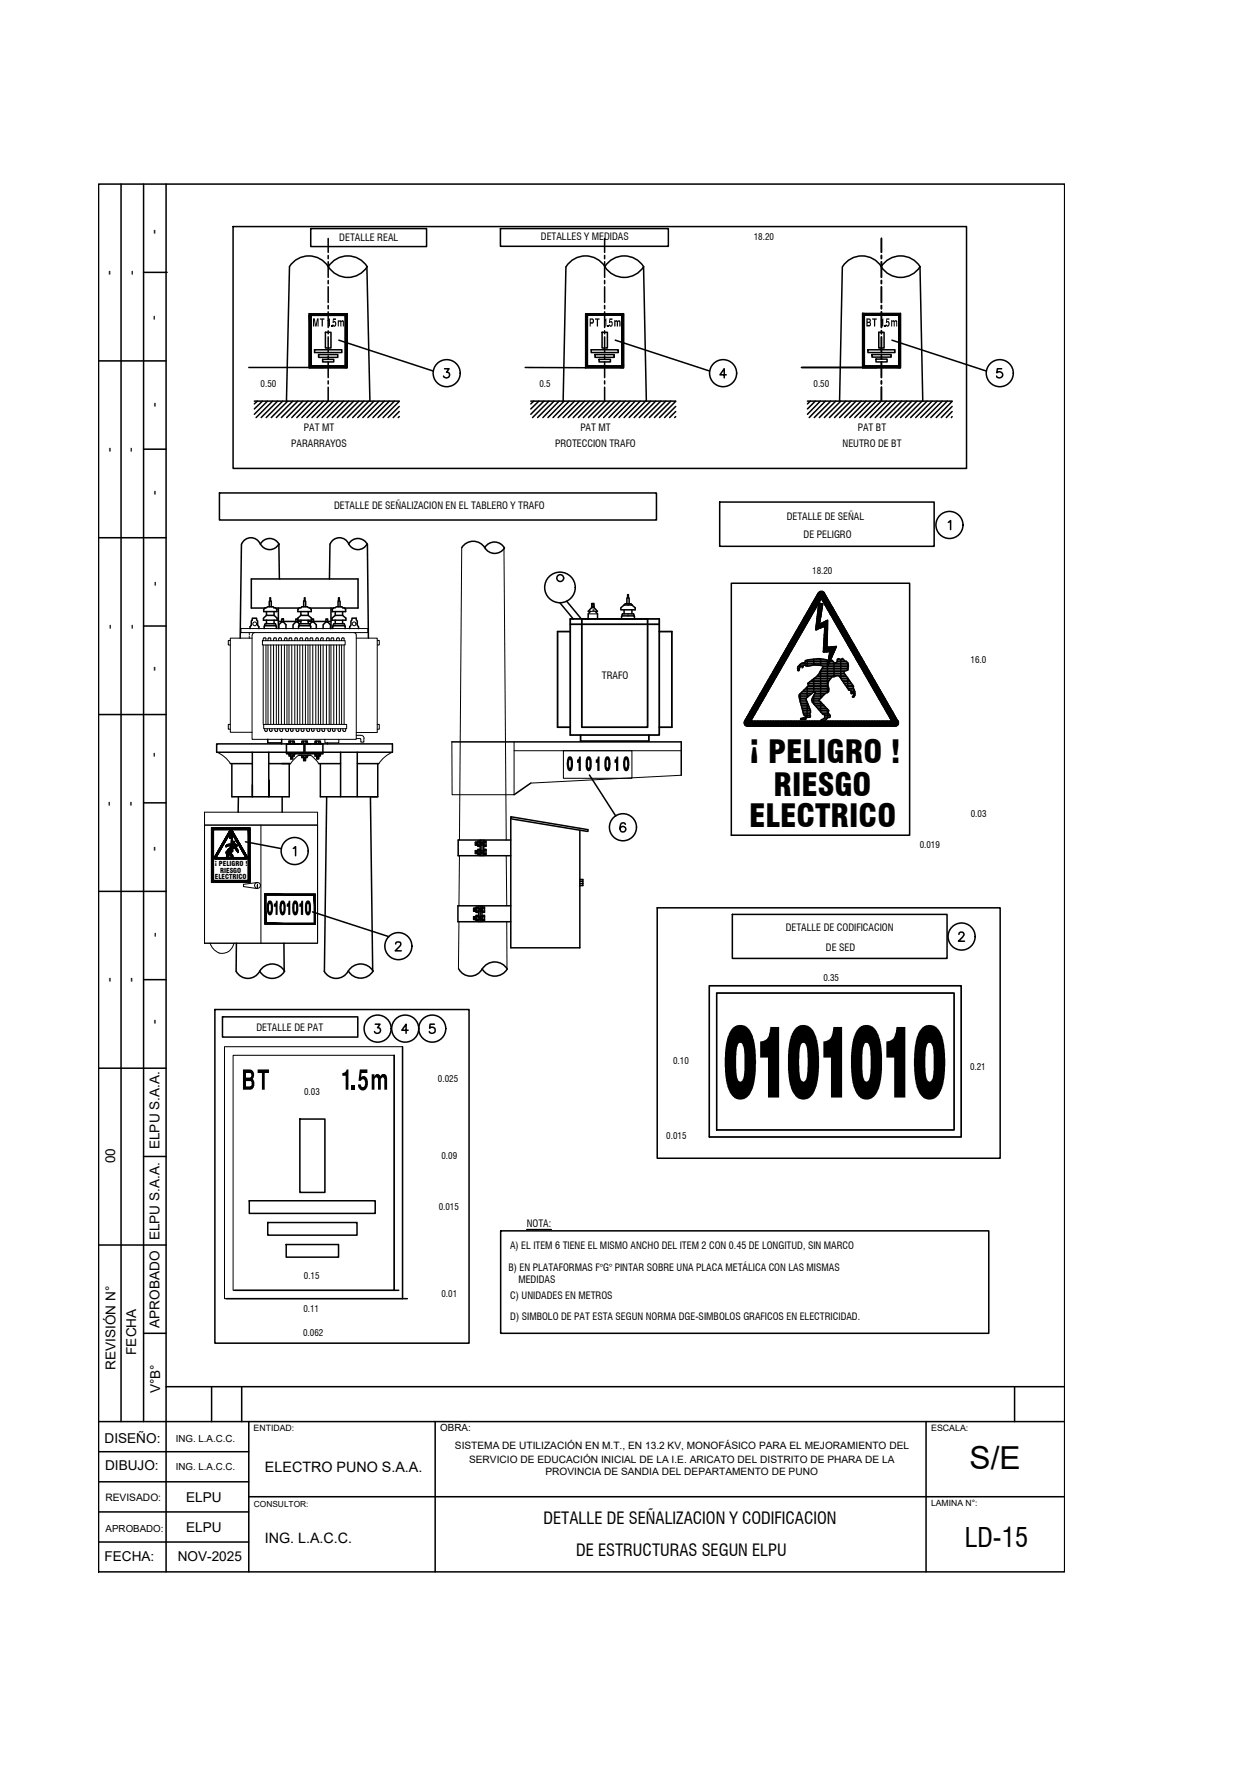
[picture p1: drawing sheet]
<svg xmlns="http://www.w3.org/2000/svg" width="210mm" height="297mm" viewBox="0 0 210 297" stroke-linecap="round" stroke-linejoin="round" font-family="sans-serif">
<defs><g id="words">
<text font-size="16.7" x="121.1" y="183.7">0101010</text>
<g font-size="5.3">
<text x="125.4" y="127.7">¡ PELIGRO !</text>
<text x="129.5" y="133.1">RIESGO</text>
<text x="125.4" y="138.3">ELECTRICO</text>
<text x="162.3" y="245.8">S/E</text>
</g>
<text font-size="4.8" x="57.1" y="182.4">1. 5 m</text>
<text font-size="4.7" x="40.4" y="182.4">B T</text>
<text font-size="4.5" x="161.5" y="258.8">LD-15</text>
<g font-size="3.4">
<text x="94.9" y="129">0 1 0 1 0 1 0</text>
<text x="44.6" y="153.1">0101010</text>
</g>
<g font-size="2.8">
<text x="91" y="255.1">DETALLE DE SEÑALIZACION Y CODIFICACION</text>
<text x="96.4" y="260.4">DE ESTRUCTURAS SEGUN ELPU</text>
</g>
<g font-size="2.4">
<text x="44.4" y="246.4">ELECTRO PUNO S.A.A.</text>
<text x="44.3" y="258.1">ING. L.A.C.C.</text>
</g>
<g font-size="2.3">
<text x="26.5" y="39.1" transform="rotate(-90 26.5 39.1)">-</text>
<text x="19" y="46" transform="rotate(-90 19 46)">-</text>
<text x="22.8" y="46" transform="rotate(-90 22.8 46)">-</text>
<text x="26.4" y="53.5" transform="rotate(-90 26.4 53.5)">-</text>
<text x="26.5" y="68.1" transform="rotate(-90 26.5 68.1)">-</text>
<text x="19" y="75.6" transform="rotate(-90 19 75.6)">-</text>
<text x="22.5" y="75.6" transform="rotate(-90 22.5 75.6)">-</text>
<text x="26.5" y="82.9" transform="rotate(-90 26.5 82.9)">-</text>
<text x="26.6" y="98" transform="rotate(-90 26.6 98)">-</text>
<text x="19" y="105.2" transform="rotate(-90 19 105.2)">-</text>
<text x="22.7" y="105.2" transform="rotate(-90 22.7 105.2)">-</text>
<text x="26.5" y="112.3" transform="rotate(-90 26.5 112.3)">-</text>
<text x="26.4" y="126.7" transform="rotate(-90 26.4 126.7)">-</text>
<text x="18.9" y="134.8" transform="rotate(-90 18.9 134.8)">-</text>
<text x="22.5" y="134.8" transform="rotate(-90 22.5 134.8)">-</text>
<text x="26.5" y="142.4" transform="rotate(-90 26.5 142.4)">-</text>
<text x="26.6" y="156.8" transform="rotate(-90 26.6 156.8)">-</text>
<text x="19" y="164.4" transform="rotate(-90 19 164.4)">-</text>
<text x="22.6" y="164.4" transform="rotate(-90 22.6 164.4)">-</text>
<text x="26.5" y="171.4" transform="rotate(-90 26.5 171.4)">-</text>
<text x="19.3" y="194.7" transform="rotate(-90 19.3 194.7)">00</text>
<text x="26.7" y="192.3" transform="rotate(-90 26.7 192.3)">ELPU S.A.A.</text>
<text x="26.7" y="207.5" transform="rotate(-90 26.7 207.5)">ELPU S.A.A.</text>
<text x="22.8" y="226.7" transform="rotate(-90 22.8 226.7)">FECHA</text>
<text x="26.7" y="222.2" transform="rotate(-90 26.7 222.2)">APROBADO</text>
<text x="19.3" y="229.3" transform="rotate(-90 19.3 229.3)">REVISIÓN N°</text>
<text x="26.8" y="233.2" transform="rotate(-90 26.8 233.2)">V°B°</text>
<text x="17.5" y="241.5">DISEÑO:</text>
<text x="17.6" y="246.1">DIBUJO:</text>
<text x="31.1" y="251.4">ELPU</text>
<text x="31.1" y="256.3">ELPU</text>
<text x="17.5" y="261.2">FECHA:</text>
<text x="29.7" y="261.3">NOV-2025</text>
</g>
<g font-size="1.9">
<text x="52.3" y="54.6">T</text>
<text x="52.3" y="54.6">M m1.5</text>
<text x="98.3" y="54.6">TP m1.5</text>
<text x="144.7" y="54.6">TB m1.5</text>
</g>
<g font-size="1.7">
<text x="56.8" y="40.3">DETALLE REAL</text>
<text x="90.5" y="40.2">DETALLES Y MEDIDAS</text>
<text x="48.8" y="74.7">PARARRAYOS</text>
<text x="50.9" y="72.1">PAT MT</text>
<text x="92.9" y="74.7">PROTECCION TRAFO</text>
<text x="97.1" y="72.1">PAT MT</text>
<text x="141" y="74.7">NEUTRO DE BT</text>
<text x="143.6" y="72.1">PAT BT</text>
<text x="55.9" y="85.2">DETALLE DE SEÑALIZACION EN EL TABLERO Y TRAFO</text>
<text x="131.7" y="87">DETALLE DE SEÑAL</text>
<text x="134.5" y="90.1">DE PELIGRO</text>
<text x="100.7" y="113.7">TRAFO</text>
<text x="131.5" y="155.9">DETALLE DE CODIFICACION</text>
<text x="138.2" y="159.1">DE SED</text>
<text x="42.9" y="172.5">DETALLE DE PAT</text>
<text x="85.4" y="209.1">A) EL ITEM 6 TIENE EL MISMO ANCHO DEL ITEM 2 CON 0.45 DE LONGITUD, SIN MARCO</text>
<text x="88.2" y="205.3">NOTA:</text>
<text x="85.1" y="212.6">B) EN PLATAFORMAS F°G° PINTAR SOBRE UNA PLACA METÁLICA CON LAS MISMAS</text>
<text x="86.8" y="214.7">MEDIDAS</text>
<text x="85.4" y="217.5">C) UNIDADES EN METROS</text>
<text x="85.4" y="220.9">D) SIMBOLO DE PAT ESTA SEGUN NORMA DGE-SIMBOLOS GRAFICOS EN ELECTRICIDAD.</text>
<text x="76.1" y="242.5">SISTEMA DE UTILIZACIÓN EN M.T., EN 13.2 KV, MONOFÁSICO PARA EL MEJORAMIENTO DEL</text>
<text x="78.5" y="244.8">SERVICIO DE EDUCACIÓN INICIAL DE LA I.E. ARICATO DEL DISTRITO DE PHARA DE LA</text>
<text x="17.6" y="251.2">REVISADO:</text>
<text x="91.3" y="246.9">PROVINCIA DE SANDIA DEL DEPARTAMENTO DE PUNO</text>
</g>
<g font-size="1.6">
<text x="73.7" y="239.5">OBRA:</text>
<text x="29.4" y="241.2">ING. L.A.C.C.</text>
<text x="29.4" y="246">ING. L.A.C.C.</text>
<text x="17.7" y="256.3">APROBADO:</text>
</g>
<g font-size="1.5">
<text x="126.2" y="40.2">18.20</text>
<text x="43.6" y="64.8">0.50</text>
<text x="90.3" y="64.8">0.5</text>
<text x="136.2" y="64.8">0.50</text>
<text x="136" y="96.1">18.20</text>
<text x="162.5" y="110.9">16.0</text>
<text x="162.5" y="136.7">0.03</text>
<text x="154" y="141.9">0.019</text>
<text x="137.8" y="164.2">0.35</text>
<text x="112.7" y="178">0.10</text>
<text x="162.4" y="179">0.21</text>
<text x="50.9" y="183.2">0.03</text>
<text x="73.3" y="181.1">0.025</text>
<text x="111.5" y="190.5">0.015</text>
<text x="73.9" y="193.9">0.09</text>
<text x="73.4" y="202.5">0.015</text>
<text x="50.9" y="214.1">0.15</text>
<text x="50.8" y="219.6">0.11</text>
<text x="73.9" y="217.1">0.01</text>
<text x="50.7" y="223.5">0.062</text>
<text x="42.4" y="239.5">ENTIDAD:</text>
<text x="155.9" y="239.5">ESCALA:</text>
</g>
<g font-size="1.4">
<text x="155.9" y="252">LAMINA N°:</text>
<text x="42.5" y="252.2">CONSULTOR:</text>
</g>
<g font-size="1.1">
<text x="36" y="144.9">¡ PELIGRO !</text>
<text x="36" y="147.2">ELECTRICO</text>
<text x="36.9" y="146">RIESGO</text>
</g>
</g></defs>
<!-- layer: 0 -->
<g fill="none" stroke="#000" stroke-width=".25">
<path d="M16.5 30.8h161.7v232.2h-161.7zM20.3 30.8v207.1M24 30.8v207.1M27.8 30.8v201.3M39 37.9h122.8v40.5h-122.8zM52 38.3h19.4v3h-19.4zM54.9 39.9v2.3M83.8 38.3h28.1v2.9h-28.1zM101.2 39.9v2.3M147.5 39.9v2.3M147.6 39.9v2.3M24 45.6h3.8"/>
<path d="M27.8 45.6h.1M48.5 44.6a3.8 3.8 0 0 1 6.4 0M48.5 44.6l-.6 22.5M51.8 52.5v9h6.3v-9M52.1 52.8h5.7v8.4h-5.7zM52.1 52.8v8.4h5.7v-8.4M52.6 58.5h4.6v.5h-4.6zM53.3 59.3h3.2v.5h-3.2zM54.5 55.6h.9v2.6h-.9zM54.9 42.7v.6M54.9 43.8v2.6M54.9 46.9v.6"/>
<path d="M54.9 48v2.6M54.9 51.1v.6M54.9 52.2v2.6M54.9 55.4v.5M54.9 56.4v2.6M54.9 59.5v.6M55 44.6a3.8 3.8 0 0 0 6.5 0 3.8 3.8 0 0 0-6.5 0M56.7 56.9l15.8 5.2M61.4 44.6l.5 22.5M94.7 44.6l-.4 22.5M94.8 44.6a3.8 3.8 0 0 1 6.5 0M98 52.5v9"/>
<path d="M98.3 52.8v8.4h5.8v-8.4M99 58.5h4.5v.5h-4.5zM99.6 59.3h3.2v.5h-3.2zM100.8 55.6h.9v2.6h-.9zM101.2 42.7v.6M101.2 43.8v2.6M101.2 46.9v.6M101.2 48v2.6M101.2 51.1v.6M101.2 52.2v2.6M101.2 55.4v.5M101.2 56.4v2.6"/>
<path d="M101.2 59.5v.6M103 56.9l15.8 5.2M104.4 52.5v9h-6.4M107.7 44.6l.5 22.5M107.7 44.6a3.8 3.8 0 0 1-6.5 0 3.8 3.8 0 0 1 6.5 0M141 44.6l-.5 22.5M141 44.6a3.8 3.8 0 0 1 6.5 0M144.4 52.4v9.1h6.3v-9.1M144.7 52.8v8.4h5.7v-8.4M145.3 58.5h4.5v.5h-4.5zM146 59.3h3.2v.5h-3.2zM147.1 55.6h.9v2.6h-.9z"/>
<path d="M147.5 42.7v.6M147.5 43.8v2.6M147.5 46.9v.6M147.5 48v2.6M147.5 51.1v.6M147.5 52.2v2.6M147.5 55.4v.5M147.5 56.4v2.6M147.5 59.5v.6M147.6 42.7v.6M147.6 43.8v2.6M147.6 46.9v.5"/>
<path d="M147.6 48v2.6M147.6 51.1v.6M147.6 52.2v2.6M147.6 55.3v.6M147.6 56.4v2.6M147.6 59.5v.6M148.2 43.8a3.8 3.8 0 0 1 5.8 .8 3.8 3.8 0 0 1-6.5 0zM149.3 56.9l15.8 5.2M154 44.6l.5 22.5M16.5 60.4h11.3M24 75.2h3.8M41.6 61.5h12.6"/>
<path d="M42.6 67.1h24.2M43.1 67.1l-.5 .5M43.9 67.1l-1.3 1.3M44.8 67.1l-2.2 2.2M45.6 67.1l-2.7 2.8M46.5 67.1l-2.8 2.8M47.3 67.1l-2.7 2.8M48.2 67.1l-2.8 2.8M49 67.1l-2.7 2.8M49.9 67.1l-2.8 2.8M50.7 67.1l-2.7 2.8M51.5 67.1l-2.7 2.8"/>
<path d="M52.4 67.1l-2.7 2.8M53.3 67.1l-2.8 2.8M54 60.1h1.9v.5h-1.9zM54.1 67.1l-2.7 2.8M54.9 60.6v2.6M54.9 63.7v.5M54.9 64.8v2.3M55 67.1l-2.8 2.8M55.8 67.1l-2.7 2.8M56.7 67.1l-2.8 2.8M57.5 67.1l-2.7 2.8M58.4 67.1l-2.8 2.8"/>
<path d="M59.2 67.1l-2.7 2.8M60.1 67.1l-2.8 2.8M60.9 67.1l-2.7 2.8M61.8 67.1l-2.8 2.8M62.6 67.1l-2.7 2.8M63.4 67.1l-2.7 2.8M64.3 67.1l-2.7 2.8M65.2 67.1l-2.8 2.8M66 67.1l-2.7 2.8M66.8 67.2l-2.7 2.7M66.8 68l-1.8 1.9M66.8 68.9l-1 1"/>
<path d="M66.8 69.7l-.1 .2M74.4 61.7h.8l-.5 .6a.5 .5 0 0 1 .4 .8 .5 .5 0 0 1-.9-.2M87.9 61.5h10.1M88.8 67.1h24.3M89.4 67.1l-.6 .5M90.2 67.1l-1.4 1.3M91 67.1l-2.2 2.2M91.9 67.1l-2.8 2.8M92.7 67.1l-2.7 2.8M93.6 67.1l-2.7 2.8M94.4 67.1l-2.7 2.8M95.3 67.1l-2.7 2.8"/>
<path d="M96.2 67.1l-2.8 2.8M97 67.1l-2.7 2.8M97.9 67.1l-2.8 2.8M98.7 67.1l-2.7 2.8M99.6 67.1l-2.8 2.8M100.3 60.1h1.9v.5h-1.9zM100.4 67.1l-2.8 2.8M101.2 60.6v2.6M101.2 63.7v.5M101.2 64.8v2.3M101.2 67.1l-2.7 2.8M102.1 67.1l-2.8 2.8"/>
<path d="M102.9 67.1l-2.7 2.8M103.8 67.1l-2.8 2.8M104.6 67.1l-2.7 2.8M105.5 67.1l-2.7 2.8M106.3 67.1l-2.7 2.8M107.2 67.1l-2.7 2.8M108.1 67.1l-2.8 2.8M108.9 67.1l-2.7 2.8M109.8 67.1l-2.8 2.8M110.6 67.1l-2.7 2.8M111.4 67.1l-2.7 2.8M112.3 67.1l-2.8 2.8"/>
<path d="M113.1 67.2l-2.7 2.7M113.1 68l-1.9 1.9M113.1 68.9l-1 1M113.1 69.7l-.2 .2M121.6 62.7h-1.1l.7-1v1.5M134.1 61.5h12.7M135.2 67.1h24.2M135.6 67.1l-.4 .5M136.5 67.1l-1.3 1.3M137.3 67.1l-2.1 2.2M138.2 67.1l-2.7 2.8M139.1 67.1l-2.8 2.8"/>
<path d="M139.9 67.1l-2.8 2.8M140.7 67.1l-2.7 2.8M141.6 67.1l-2.8 2.8M142.4 67.1l-2.7 2.8M143.3 67.1l-2.8 2.8M144.1 67.1l-2.7 2.8M145 67.1l-2.8 2.8M145.8 67.1l-2.7 2.8M146.6 60.1h1.9v.5h-1.9zM146.7 67.1l-2.8 2.8M147.5 60.6v2.6M147.5 63.7v.5"/>
<path d="M147.5 64.8v2.3l-2.7 2.8M147.6 60.6v2.6M147.6 63.7v.5M147.6 64.8v2.3M148.4 67.1l-2.7 2.8M149.2 67.1l-2.7 2.8M150.1 67.1l-2.8 2.8M150.9 67.1l-2.7 2.8M151.8 67.1l-2.8 2.8M152.6 67.1l-2.7 2.8M153.5 67.1l-2.8 2.8M154.3 67.1l-2.7 2.8"/>
<path d="M155.2 67.1l-2.8 2.8M156 67.1l-2.7 2.8M156.9 67.1l-2.8 2.8M157.7 67.1l-2.7 2.8M158.6 67.1l-2.8 2.8M159.4 67.2l-2.7 2.7M159.4 68l-1.8 1.9M159.4 68.9l-1 1M159.4 69.7l-.2 .2M167.7 61.7h-.8v.7a.54 .54 0 0 1 .8-.1 .54 .54 0 0 1-.1 .8 .54 .54 0 0 1-.8-.2M16.5 90h11.3M36.7 82.5h73.2v4.5h-73.2z"/>
<path d="M40.4 91l-.2 15.8M40.5 91a1.67 1.67 0 0 1 1.5-1 1.67 1.67 0 0 1 1.5 1M43.6 91a1.76 1.76 0 0 1 1.6-.9 1.76 1.76 0 0 1 1.5 1M43.6 91a1.71 1.71 0 0 0 1.5 1 1.71 1.71 0 0 0 1.6-1M46.7 91l.1 5.9M55.2 91l-.1 5.9M55.3 91a1.67 1.67 0 0 1 1.5-1 1.67 1.67 0 0 1 1.6 1 1.72 1.72 0 0 0 1.5 1 1.72 1.72 0 0 0 1.5-1M58.4 91a1.76 1.76 0 0 1 1.5-.9 1.76 1.76 0 0 1 1.6 1M61.5 91l.2 15.8M77.3 91.6a2.26 2.26 0 0 1 3.8 0M81.4 91.3a1.88 1.88 0 0 1 3 .4 1.93 1.93 0 0 1-3.3-.1zM120.5 84h35.9v7.4h-35.9z"/>
<path d="M122.4 97.6h29.9v42.2h-29.9zM136.6 100h1.8M136.6 99.9h1.7M136.7 99.8h1.6M136.7 99.7h1.5M136.8 99.6h1.4M136.8 99.5v1.7M136.8 99.5h1.3M136.9 99.3h1.1M137 99.2h1M137 99.3l-12.3 21.4v.6h25.6v-.7h-1.2M137 99.2a.57 .57 0 0 1 1 0"/>
<path d="M137.1 99.1h.8M138 99.3l12.3 21.4M138.1 99.5v1.7M158.7 87.4l.4-.3v1.5M16.5 119.6h11.3M24 104.8h3.8M41.9 105.2v-.3l.2-.3v-.7l.1-.2v-.3h.8v.3l.1 .2v.7l.2 .3v.3M44.1 102l.7-.5h.9l.6 .5v.3h-2.2zM44.3 104.7l-.1 .5M44.4 101.8h-2.3v-4.9h17.8v4.9h-2.3M44.6 103l-.5 .4v.4h2.3v-.4l-.5-.4M44.6 102.3v.7h1.3"/>
<path d="M44.6 103.8v.6M45.1 101.5l.1-1 .2 .2v.8M45.2 100.5v-.4l.1 .4M45.8 101.7h.1M45.9 102.3v.7M45.9 103.8v.6M46.2 104.7h-1.9v-.2l.1-.1h1.7l.2 .8M46.2 101.8h3.9M46.6 101.8v3.4M46.6 104h.5M47.1 103.6h.3v.5h-.3zM47.1 104.1l-.4 .4v.7"/>
<path d="M47.4 104.1l.5 .4v.7M47.4 104h2.1M49.5 104.1l-.4 .4v.7M49.8 104.1v-.5h-.3v.5h.3l.3 .3M49.8 104h.6M49.9 102l.6-.5h1l.6 .5v.3h-2.2zM50.1 104.7l.1-.3h1.6l.1 .3M50.1 104.7h1.8M50.1 104.7l-.1 .5M50.4 103l-.5 .4v.4h2.2v-.4l-.5-.4M50.4 103h1.2M50.4 102.3v.7"/>
<path d="M50.4 103.8v.6M50.8 101.5l.1-1 .3 .2v.8M51 100.5v-.4v.4M51.6 102.3v.7M51.6 103.8v.6M51.6 104h.6M51.9 104.7l.1 .5M51.9 101.8h3.9M52.2 104.1v-.5h.3v.5M52.5 104.1h-.3l-.3 .3M52.5 104.1l.4 .4v.7M52.5 104h2.1"/>
<path d="M54.6 103.6h.2v.5h-.2zM54.6 104.1l-.5 .4v.7M54.8 104.1l.5 .4v.7M54.8 104h.6M55.4 101.8v3.4M55.6 102l.7-.5h.9l.7 .5v.3h-2.3zM55.8 104.7l.1-.3h1.7l.1 .3M55.8 104.7h1.9M55.8 104.7l-.1 .5M56.1 102.3v.7h1.2M56.1 103.8v.6M56.6 101.5v-1l.3 .2v.8"/>
<path d="M56.7 100.5v-.4h.1v.4M57.3 102.3v.7l.6 .4v.4h-2.3v-.4l.5-.4M57.3 103.8v.6M57.7 104.7l.1 .5M58.5 105.2v-.3l.2-.3v-.7l.2-.2v-.3h.7v.3l.2 .2v.7l.2 .3v.3M93.7 100.9l2.3 2.7M94.9 100.6l2.4 3M98.5 102.3l.5-.6h.4v-.7h-.4v.7v-.3h.4v.3l.6 .6M98.8 102.3l-.3 .4v.9M99.1 101.1h.2M99.3 102.1h.1M99.6 102.3l.4 .4v.9"/>
<path d="M104.1 102.8l1.9-.1 .1 .4h-2zM104.1 103.1l-.1 .5h2.2l-.1-.5M104.5 101.2l.1-.2h1l.2 .2M104.5 101.2l-.6 .5v.4h2.4v-.4l-.5-.5M104.5 101.2h1.3M104.5 102.1v.6M104.9 101l.1-1 .3 .1v.9M105.1 100v-.5h.1v.5M105.8 102.1v.6M125 120h1.1M125.1 119.9v1.6M125.1 119.9h1"/>
<path d="M125.2 119.7h1M125.3 119.7h.9M125.3 119.5h1M125.4 119.5h1M125.4 119.3h1M125.5 119.2h1M125.5 119.2v2.3M125.5 119.1h1.1M125.6 119h1M125.7 118.9h1M125.7 118.8h1M125.8 118.7h1"/>
<path d="M125.8 118.6h1.1M125.9 118.4h1M126 118.3h1M126 118.4v1.7M126.1 118.2h.9M126.1 118.1h1M126.2 118h1M126.2 117.9h1M126.3 117.8h1M126.4 117.7h1M126.4 117.6v1.8M126.4 117.6h1"/>
<path d="M126.5 117.5h1M126.6 117.4h.9M126.6 117.2h1M126.7 117.2h1M126.7 117h1M126.8 117h1M126.8 116.9v1.7M126.9 116.8h1M126.9 116.7h1M127 116.6h1M127 116.5h1M127.1 116.4h1"/>
<path d="M127.2 116.3h1M127.2 116.2h1.1M127.2 116.1v1.8M127.3 116.1h1M127.4 115.9h.9M127.4 115.9h1M127.5 115.7h1M127.5 115.6h1.1M127.6 115.5h1M127.7 115.4h1M127.7 115.4v1.7M127.7 115.3h1"/>
<path d="M127.8 115.2h1M127.9 115.1h.9M127.9 115h1M128 114.8h1.1M128.1 114.7h1M128.1 114.6v1.8M128.2 114.5h1M128.3 114.3h1M128.3 114.2h1.1M128.5 114h1M128.6 113.9h.9M128.6 113.9v1.7"/>
<path d="M128.6 113.8h1M128.7 113.7h1M128.7 113.6h1M128.8 113.4h1M128.9 113.2h1M129 113.1h1M129 113.1v1.8h-1M129.1 113h.9M129.1 112.9h1M129.2 112.8h1M129.2 112.7h1M129.4 112.5h1"/>
<path d="M129.4 112.4h1M129.4 112.4v1.7h-1M129.5 112.3h1M129.5 112.2h1M129.6 112h1M129.7 112h1M129.7 111.8h1.1M129.8 111.7h1M129.9 111.5h1M130 111.4h1M130 111.3h1M130.1 111.2h1"/>
<path d="M130.2 110.9h1M130.4 110.7h.9M130.4 110.6h1M130.5 110.5h1M130.5 110.4h1.1M130.7 110.2h1M130.8 110h1M130.8 109.9h1.1M130.8 111.6h-.9v1.8h-1.1M130.9 109.8h1M131 109.7h1M131 109.5h1"/>
<path d="M131.1 109.5h1M131.2 109.2h1M131.3 109.1h1M131.3 110.9h-1v1.7h-1M131.3 109h1.1M131.4 108.9h1M131.5 108.8h1M131.6 108.7h.9M131.7 108.4h1M131.7 110.1h-1v1.7M131.8 108.2h1M131.9 108.1h1"/>
<path d="M131.9 108h1M132 107.9h1M132.1 107.7h1M132.2 109.3h-1v1.8h-1M132.2 107.6h1M132.2 107.5h1.1M132.3 107.4h1M132.4 107.3h.9M132.4 107.2h1M132.4 107.1v1.7M132.5 107h1M132.6 108.6h-1v1.7h-1"/>
<path d="M132.6 106.8h1M132.7 106.7h1M132.7 106.6h1M132.8 106.5h1M132.9 106.4h.9M132.9 106.3h1M132.9 106.3v1.8M133 106.2h1M133 107.8h-1v1.8M133 106.1h1.1M133.1 105.9h1M133.2 105.9h1"/>
<path d="M133.2 105.7h1M133.3 105.6h1M133.3 105.5h1.1M133.3 105.6v1.7M133.4 105.4h1M133.5 105.3h1M133.5 111.8h.3M133.5 105.2h1M133.5 112.1h.3M133.6 105.1h1M133.6 111.5h.4M133.7 105h.9"/>
<path d="M133.7 104.9h1M133.8 116.6h1.4M133.8 104.8v1.7M133.8 116.3h1.7M133.8 104.8h1M133.8 116.9h1.1M133.8 104.7h1.1M133.8 111.3h2.4M133.9 117.2h1.1M133.9 104.5h1M134 104.5h1M134 117.5h1.1"/>
<path d="M134 111.2v.4M134.1 111.1l.7-.2v-.3a5.8 5.8 0 0 1 3.8-.1h.7l.3 .4h.4l.2-.6 .2-.1 .3 .1 .3-.1 .5 .4a.69 .69 0 0 1 .5 1l-.1 .5-.6 .2v.3l1.6 2.2v.6a.97 .97 0 0 1-.1 1.3l-.1-.1 .2-.2-.1-.5-.3 .2-.1-.6h-.3l-1.7-2.4-1.2 .2a1.73 1.73 0 0 0-.4 2l-.1 .4a3.9 3.9 0 0 0-1.6 1.5l1.7 1.7-.3 .3 .5 .7-.2 .2-.2-.1a.92 .92 0 0 1-1.2 .6l.6-.4 .1-.6h-.3l-1.8-2.1a1.37 1.37 0 0 1 .5-1.5v-.1h-.4l-1.2 1 .8 2v.4l-.2 .1 .1 .6h-.5h.1l-.3 .4h-.9l.1-.2 .7-.2 .1-.3h-.3l-.8-3.3 1.5-1.6-.1-.4a5.8 5.8 0 0 0 2.6-2.8 2.81 2.81 0 0 0-2.6-.1l-.3-.1v-.1l-.4 .1-.1 .3h-.1v-.2h-.3l-.1 .1-.1 .6-.2 .1a.62 .62 0 0 1 .1-.9zM134.1 104.3h.9M134.1 117.8h1.1M134.1 104.2h1M134.1 118h1.2M134.2 104.1h1M134.2 118.3h1.2M134.2 104h1M134.2 104v1.8M134.2 111h7.7M134.3 111.5h.1"/>
<path d="M134.3 115.8h4.4M134.3 118.6h1.2M134.3 103.9h1M134.4 103.8h1M134.4 118.9h1.3M134.4 103.7h1M134.4 119.2h1.3M134.5 103.6h1M134.5 119.5h1M134.5 103.4h1M134.6 115.5h4.1M134.6 103.4h1"/>
<path d="M134.6 103.2h1.1M134.6 103.3v1.8M134.7 103.2h1M134.8 103h1M134.8 110.7h4.6M134.9 102.9h.9M134.9 115.2h3.8M134.9 102.8h1M134.9 119.7h.7M135 102.7h1M135 102.6h1M135.1 102.6v1.7"/>
<path d="M135.1 102.5h1M135.1 117.5v2.5h-.3M135.1 110.5v1M135.1 115v1.7M135.2 102.4h1M135.2 114.9h3.5M135.2 114.4h3.4M135.2 102.3h1M135.3 102.2h1M135.3 114.7h3.3M135.4 102.1h.9M135.4 110.4h2.9"/>
<path d="M135.4 102h1M135.5 101.8h1M135.5 101.8v1.7M135.5 101.7h1.1M135.5 114.1h3.2M135.6 101.6h1M135.7 101.5h1M135.7 101.4h1M135.8 101.3h1M135.8 101.2h1M135.9 116.1h-1.9v1.4M135.9 117.2h1.2"/>
<path d="M135.9 101.1h1M135.9 113.8h2.9M136 101h1M136 117.5h1.4v1.6M136 101v1.8M136 116.9h1.3M136 100.9h1M136.1 100.7h1M136.1 116.6h1.5M136.2 100.7h.9M136.2 117.8h1.4M136.2 100.5h1"/>
<path d="M136.2 110.3v.9M136.2 113.6v2.3M136.2 116.4v1.4M136.3 116.3h1.6M136.3 100.4h1M136.3 113.5h2.8M136.3 100.3h1.1M136.4 111.3h5.6M136.4 100.3v1.7M136.4 100.2h2.1M136.4 118h1.5M136.5 100.1h2"/>
<path d="M136.5 116.1h1.7M136.6 105.4h.1M136.6 105.3l.1 .1M136.6 105.2l.2 .1M136.6 105.1l.3 .2M136.6 105l.4 .2M136.6 104.9l.5 .2M136.6 104.8l.7 .3M136.6 104.7l.8 .4M136.6 104.6l.9 .4M136.6 104.5l1 .5M136.7 104.4l1 .5"/>
<path d="M136.7 104.3l1.2 .6M136.7 104.3l.4 .2M136.7 104.2l.5 .2M136.7 118.3h1.5M136.7 104l.5 .3M136.7 104l.5 .2M136.7 103.9l.5 .2M136.8 103.8l.4 .2M136.8 103.7l.5 .2M136.8 103.5l.5 .2M136.8 103.4l.5 .2M136.8 103.3l.5 .2"/>
<path d="M136.8 103.2l.5 .2M136.8 103.1l.6 .2M136.8 103l.6 .2M136.8 102.9l.6 .3M136.8 102.8l.6 .3M136.8 102.7l.6 .2M136.9 102.6l.5 .3M136.9 102.5l.5 .3M136.9 102.4l.5 .3M136.9 102.2l.6 .3M136.9 102.1l.6 .3M136.9 102.1l.6 .2"/>
<path d="M136.9 113h4.6M136.9 118.6h1.5M137 102l.5 .2M137 101.8l.5 .3M137 101.8l.6 .2M137 101.7l.6 .2M137 101.6l.6 .2M137 101.5l.6 .3M137 101.4l.6 .2M137 101.3l.7 .2M137.1 100.9l.6 .2-.6 3.4 1.4-.7-.1 4.5 1.6-.1-1.5 3.4 .4-2.6-1.1 .1 .3-4.3-1.5 .6zM137.1 101.2l.6 .3"/>
<path d="M137.1 101.1l.6 .3M137.1 101l.6 .3M137.1 101v.1M137.1 112.7h4.2M137.1 118.9h1.6M137.2 101l.5 .2M137.2 100.5v-1.5h.5v1.5M137.3 112.4h4M137.3 104.4l1.2 .5M137.4 100.4l-11.6 20.1M137.4 110.3v1.1M137.4 112.3v4.6"/>
<path d="M137.4 100.3h.2M137.4 104.4l1.1 .4M137.4 103.1l-.8 1.7M137.4 119.2h1.2M137.5 101l-.6 1.3 .6 .3M137.5 104.3l1 .5M137.6 100.3h1M137.6 100.4l11.6 20.2-23.3 .1M137.6 104.3l.9 .3M137.6 101.7l-.8 1.9 .5 .2M137.6 111.8h4.4M137.7 100.4h.9"/>
<path d="M137.7 119.5h1M137.7 104.2l-.4 .9M137.7 100.5h1M137.7 104.2l.8 .3M137.7 111.5h4.3M137.8 100.7h1M137.8 104.1l.7 .4M137.8 109l.3 .1M137.8 109.1h.1M137.9 108.3l1.7 .8M137.9 108.4l1.7 .8M137.9 108.5l1.7 .7"/>
<path d="M137.9 108.6l1 .4M137.9 108.7l.8 .3M137.9 108.8l.6 .3M137.9 108.9l.4 .2M137.9 108.1l1.8 .8M137.9 107.5l.5 .2M137.9 107.6l.5 .2M137.9 107.7l.5 .2M137.9 107.8l.5 .2M137.9 107.9l.5 .2M137.9 108l.5 .2M137.9 108.2l1.7 .8"/>
<path d="M137.9 100.9h1M138 104.1l.5 .2M138 106.8l.5 .2M138 106.9l.4 .2M138 107l.4 .2M138 107.1l.4 .2M138 107.2l.4 .2M138 107.4l.4 .2M138 101h1M138 106.3l.5 .2M138 106.2l.5 .1M138 104.8l-.8-.3-.4 .8"/>
<path d="M138 106.4l.5 .2M138 106.5l.5 .3M138 106.6l.5 .2M138 106.7l.5 .2M138 106l.5 .2M138 105.9l.5 .2-.5 1.2 .4 .2M138 105.9l.5 .1M138 105.7l.5 .2M138 105.6l.5 .2M138 105.6l.5 .1M138 105.4l.5 .2M138 105.4l.5 .1"/>
<path d="M138 104l.5 .3M138 101.1h1M138.1 105l.4 .1-.5 1.1 .5 .3M138.1 105.3l.4 .1M138.1 105.1l.4 .3M138.1 105.1l.4 .1M138.1 104.8l.4 .3M138.1 101.2h1M138.1 119.7h.9M138.2 104l.3 .2M138.2 101.3h.9M138.2 104l-.4 .9"/>
<path d="M138.2 101.4h1M138.2 103.9l.3 .1M138.2 101.5h1.1M138.3 101.6h1M138.4 101.7h1M138.4 103.9l.1 .1M138.4 107.1l-.5 1.3M138.4 108.1l-.4 1M138.5 103.8h.1M138.5 101.8h1M138.5 104.2l-.4 1M138.5 102h1"/>
<path d="M138.5 110.5v5.4M138.5 118.6v1.5M138.5 111.5h.1M138.5 111.3h.1M138.5 111.4h.1M138.5 100.3v1.7M138.6 111l.1 .1M138.6 111.1l.1 .1M138.6 111.2h.1M138.6 102.1h1M138.6 108.3l1.1 .5M138.6 110.7l.2 .1"/>
<path d="M138.6 110.8l.2 .1M138.6 110.9l.2 .1M138.6 102.2h1M138.7 110.5l.3 .1M138.7 110.6h.2M138.7 110.6l.2 .1M138.7 110.3l.3 .1M138.7 110.3l.3 .2M138.7 108.3l-.3 .8M138.7 102.3h1M138.8 110.1l.3 .1M138.8 110.2l.3 .1"/>
<path d="M138.8 102.4h1M138.8 108.3l1 .4M138.8 109.7l.5 .2M138.8 109.8l.4 .2M138.8 109.9l.4 .2M138.8 109.4l.5 .2M138.8 109.5l.5 .2M138.8 109.6l.5 .2M138.8 102.5h1M138.9 109.2l.6 .2M138.9 109.2l.5 .3M138.9 109.3l.5 .2"/>
<path d="M138.9 102.6h1M138.9 109l.6 .3M139 102.7h.9M139 101v1.8M139 108.3l.8 .4M139 102.8h1M139.1 102.9h1M139.1 108.3l-.3 .7M139.1 103h1.1M139.2 108.3l.7 .3M139.2 103.2h1M139.3 103.2h1"/>
<path d="M139.3 103.4h1M139.4 108.3l.5 .2M139.4 103.4h1M139.4 101.8v1.7M139.5 103.6h.9M139.5 103.7h1M139.6 103.8h1M139.6 108.2l-.8 1.8 .3 .1M139.6 108.2l.3 .2M139.6 110.9v2.3h-2.9M139.6 103.9h1.1M139.7 104h1"/>
<path d="M139.8 108.2l.1 .1M139.8 104.1h1M139.8 104.2h1M139.9 102.5v1.8M139.9 104.3h1M139.9 108.2l-1.4 3.2M139.9 104.5h1.1M140 108.2h.1M140 104.5h1M140.1 104.7h1M140.1 110.7h1.6M140.2 104.8h.9"/>
<path d="M140.2 110.4h1M140.2 104.9h1M140.3 105h1M140.3 103.3v1.7M140.3 105.1h1M140.4 105.2h1M140.4 105.3h1.1M140.5 105.4h1M140.5 113.2h1.2M140.6 105.5h1M140.7 105.6h.9M140.7 105.7h1"/>
<path d="M140.7 104v1.8M140.7 105.9h1.1M140.7 110.3v3.2h1.2M140.8 105.9h1M140.9 106.1h1M140.9 113.8h1.2M141 106.2h1M141 106.3h1v1.8M141.1 106.4h1M141.1 106.5h1M141.1 114.1h1.2M141.2 104.8v1.7"/>
<path d="M141.2 106.6h1M141.3 106.7h1M141.3 114.4h1.2M141.3 106.8h1M141.4 107h1M141.5 107h.9v1.8h1.1M141.5 107.2h1M141.5 114.7h1.2M141.6 107.3h1M141.6 105.6v1.7M141.6 107.4h1M141.7 107.5h1"/>
<path d="M141.7 114.9h1.2M141.8 107.6h1M141.8 107.7h1M141.9 107.8h1v1.7h1M141.9 115.2h1M141.9 110.9v1.2h-4.5M141.9 113.4v1.8M142 107.9h.9M142 108h1M142.1 108.1h1M142.1 115.5h.1M142.1 108.2h1.1"/>
<path d="M142.2 108.4h1M142.3 108.4h1M142.3 108.6h1v1.7h1M142.4 108.7h1M142.4 115.5h.6v1M142.4 115.8h.7M142.5 116.1h.1M142.5 108.9h1M142.6 109h1M142.6 109.1h1M142.7 109.2h1M142.7 116.6h.2"/>
<path d="M142.8 109.3h.9v1.8h1.1M142.8 109.5h1M142.9 116.1h.2M142.9 116.3h.2M142.9 109.7h1.1M143 109.8h1M143.1 109.9h1M143.2 110h.9M143.2 110.1h1v1.7h1M143.2 110.2h1.1M143.4 110.4h1M143.5 110.5h1"/>
<path d="M143.5 110.6h1M143.6 110.7h1M143.6 110.9h1M143.7 110.9h1M143.8 111.2h1M143.9 111.3h1M144 111.4h.9M144 111.5h1M144.1 111.6h1M144.1 111.7h1M144.3 112h1M144.4 112.2h1"/>
<path d="M144.5 112.3h.9M144.5 112.4h1M144.6 112.5h1M144.6 110.8v1.8h1.1M144.7 112.7h1M144.8 112.8h1M144.8 112.9h1M144.9 113h1M144.9 113.1h1.1M145 113.2h1M145.1 111.6v1.8h1M145.1 113.4h1"/>
<path d="M145.2 113.6h1M145.3 113.7h.9M145.3 113.8h1M145.4 113.9h1M145.4 114h1.1M145.5 112.3v1.8M145.5 114.1h1M145.6 114.2h1M145.7 114.3h.9M145.7 114.5h1M145.7 114.5h1.1M145.8 114.7h1"/>
<path d="M145.9 114.8h1M146 114.9h1M146 113.1v1.7M146 115h1M146.1 115.1h1M146.1 115.2h1M146.2 115.3h1M146.2 115.4h1.1M146.3 115.5h1M146.4 115.6h1M146.4 113.9v1.7M146.5 115.7h.9"/>
<path d="M146.5 115.9h1M146.6 115.9h1M146.6 116.1h1M146.7 116.2h1M146.8 116.3h1M146.8 114.6v1.8M146.8 116.4h1M146.9 116.5h1M147 116.6h.9M147 116.7h1M147.1 116.8h1M147.1 117h1.1"/>
<path d="M147.2 117h1M147.2 115.4v1.7M147.3 117.2h1M147.4 117.4h1M147.4 117.5h1M147.5 117.6h1M147.6 117.7h1M147.6 117.8h1M147.7 117.9h1M147.7 116.1v1.8M147.8 118h.9M147.8 118.1h1"/>
<path d="M147.9 118.2h1M147.9 118.3h1.1M148 118.4h1M148.1 118.6h1M148.1 116.9v1.7M148.2 118.7h.9M148.2 118.8h1M148.2 118.9h1.1M148.3 119h1M148.4 119.1h1M148.4 119.2h1.1M148.5 119.3h1"/>
<path d="M148.5 117.6v1.8M148.6 119.5h1M148.7 119.7h1M148.7 119.7h1.1M148.8 119.9h1M148.9 120h1M149 118.4v1.7M149.4 119.2v2.3M149.8 119.9v1.6M24 134.4h3.8M35.4 138.5h6.5v9.1h-6.5zM35.7 138.8h5.9v8.5h-5.9z"/>
<path d="M36.3 124.5h14.6v1.4h-14.6zM37.9 140h.3M38 139.9h.2M38.1 139.7h.2M38.1 139.6h.2M38.1 139.6v.4M38.2 139.9h-.2v.4h-.3M38.2 139.6h.2M38.2 139.5h.2v-.4h.2l-2.5 4.4h-.2M38.2 139.5h.3M38.3 139.8h-.3v.4h-.2M38.3 139.4h.2"/>
<path d="M38.3 139.3l.4 .1-.1-.1 .1 .1h-.1l.1 .1-.1-.1 .1 .1h-.1v.1M38.3 139.3v.4h-.2M38.3 139.3h.3M38.4 139.2h.2M38.4 139.1h.5h-.4M38.5 139.1h.3zM38.5 139.4h-.2v.4h-.3M38.5 139.7h.1M38.5 139h.3zM38.5 139.9l.1 .1M38.5 139.9h.1M38.5 139.8l.1 .1"/>
<path d="M38.5 139.8h.1M38.5 139.7l.1 .1M38.5 139v.3h-.2M38.6 138.9h.2h-.2M38.6 127.8h3.6M38.6 139.3h.1M38.6 139.3h.1l-.1 .7 .3-.1-.1 1 .4-.1-.3 .7 .1-.5h-.3l.1-.9-.3 .1zM38.6 139.2v-.4h.1v.4h.2M38.6 138.9h.2M38.6 139.7v-.1v.1M38.6 139.7l-.1 .4M38.7 139.1h.1"/>
<path d="M38.7 139.4l-.2 .5h.1M38.7 139.1h.2v.4h.2M38.7 139.3l-.1 .3M38.7 139.1l2.5 4.4M38.7 140l.2 .1-.3-.1 .3 .2M38.7 140l-.1 .2M38.7 139.2h.3M38.8 139.9l.1 .1h-.2M38.8 139.3h.2M38.8 139.9l-.1 .2-.2-.1 .3 .1-.3-.1h.1l-.1 .2M38.8 139h-.3h.3M38.8 139.9l.1 .3"/>
<path d="M38.8 139.4h.3M38.8 139v.3h.2M38.8 127.8v5.5h9.6v-5.5M38.8 139.9h.1M38.9 139.9h.1M38.9 139.5h.2M38.9 139.6h.3v.4h.2M38.9 139.6h.2M39 139.3v.3h.2M39 139.7h.3M39 139.7h.2M39.1 139.8h.2v.4h.2"/>
<path d="M39.1 139.8h.2M39.1 139.9h.3M39.1 139.9h.2M39.1 139.4v.4M39.1 139.9h.3v.4h.2M39.9 133.3v2.6M42.2 125.9v7.4M44.8 123.7v.6h2.3v-.6M45 125.9v7.4v-2.8M45 127.8h3.6M47.1 124.3v.2M47.2 133.3v2.6"/>
<path d="M47.9 124.5h17.8v1.4h-14.7v-1.4M48.3 124.5v-.1h1v.1M48.3 126.1h1M48.4 126.2v.3h.9v-.3M48.4 124.4v-.4h.9v.4M48.6 124v.4M48.6 126.2v.3M48.7 126.6l.3-.1v.5h-.3M48.7 126.5v.5M49 126.7h-.3M49 126.6h-.3M49 126.9l-.3 .1"/>
<path d="M49 126.9h-.3M49 126.8h-.3M49.1 124v.4M49.1 126.2v.3M50 126.4h2M50.5 124.5v-.1h1v.1M50.5 126.4v.1h1v-.1M50.5 124.4v-.4h.9v.4M50.5 126.5v.3h.9v-.3M50.8 124v.4M50.8 126.5v.3M50.8 126.8v.5h.3v-.5"/>
<path d="M50.8 126.8h.3M50.8 127h.3M50.8 127.2h.3M50.8 126.9h.3M50.8 127.1h.3M51.2 124v.4M51.2 126.5v.3M52 124.5h-4.1v1.6h6.1v-1.6M52.6 126.1h1.1M52.6 124.5v-.1h1.1v.1M52.7 124.4v-.4h.9v.4M52.7 126.2v.3h.9v-.3"/>
<path d="M52.9 124v.4M52.9 126.2v.3M53 126.7h.3M53 126.9h.3M53 126.6h.3M53 126.9l.3 .1M53 126.8h.3M53.3 126.5v.5h-.3v-.5l.3 .1M53.3 127.8h3.7M53.4 124v.4M53.4 126.2v.3M53.6 127.8v5.5h9.6v-5.5"/>
<path d="M54.7 133.3l-.4 29.3M54.8 124.3v.2M57 125.9v7.4M59.8 127.8h3.6M59.8 125.9v7.4M62 133.3l.4 29.3M75.6 124.1h38.4v5.6M85.5 137l12.8 2.1M88.8 131l-2.8 2M97.1 138.9v19.7h-11.6v-21.9l12.9 2.1v.3M98.7 129.7l4.4 6.9M104.7 138l-.1-.2a.48 .48 0 0 0-.7 .2 1.15 1.15 0 0 0 .1 1.2 .49 .49 0 0 0 .7-.2 .49 .49 0 0 0-.3-.7 .49 .49 0 0 0-.6 .4"/>
<path d="M124.6 120.8h25.8M124.6 120.9h25.8M124.6 121.1h25.8M124.6 120.7h25.7M124.6 121.2h25.7M124.7 120.6h1.1M124.7 120.7a.57 .57 0 0 0 .5 .8M124.7 121.4h25.5M124.7 120.5h1.1M124.8 120.4h1M124.9 120.3h.9M124.9 121.5h25.1"/>
<path d="M124.9 120.2h1M125 120.1h1M125.8 120.5l.1 .2M126 120.7v.8M126.4 120.7v.8M126.8 120.7v.8M127.2 120.7v.8M127.7 120.7v.8M128.1 120.7v.8M128.6 120.7v.8M129 120.7v.8M129.4 120.7v.8"/>
<path d="M129.9 120.7v.8M130.3 120.7v.8M130.7 120.7v.8M131.2 120.7v.8M131.6 120.7v.8M132 120.7v.8M132.4 120.7v.8M132.9 120.7v.8M133.3 120.7v.8M133.8 120.7v.8M134 120.3h.9M134.2 120.7v.8"/>
<path d="M134.6 120.7v.8M135.1 120.7v.8M135.2 120h.4M135.5 120.7v.8M136 120.7v.8M136.4 120.7v.8M136.8 120.7v.8M137.2 120.7v.8M137.4 120.6h.7M137.7 120.7v.8M137.9 120.3h.5M138 120h.9"/>
<path d="M138.1 120.7v.8M138.5 120.7v.8M139 120.7v.8M139.4 120.7v.8M139.9 120.7v.8M140.3 120.7v.8M140.7 120.7v.8M141.2 120.7v.8M141.6 120.7v.8M142 120.7v.8M142.4 120.7v.8M142.9 120.7v.8"/>
<path d="M143.3 120.7v.8M143.7 120.7v.8M144.2 120.7v.8M144.6 120.7v.8M145.1 120.7v.8M145.5 120.7v.8M146 120.7v.8M146.4 120.7v.8M146.8 120.7v.8M147.2 120.7v.8M147.7 120.7v.8M148.1 120.7v.8"/>
<path d="M148.5 120.7v.8M149 120.1h.9M149 120.7v.8M149 120.2h1M149.1 120.3h1M149.1 120.4h1M149.2 120.5h1M150.3 120.7a.57 .57 0 0 1-.5 .8h-24.6M16.5 149.2h11.3M35.9 143.5l2.7-4.6h.2l2.6 4.6M35.9 143.5h5.5M35.9 143.6h5.5z"/>
<path d="M35.9 143.5v.2h5.5v-.2M35.9 143.7h5.5M35.9 143.5h.3M35.9 143.5l.1 .2M36 143.7h5.4M36 143.4h.2M36 143.3h.3M36 143.3h.2M36 143.4v.3h5.3M36.1 143.2h.3M36.1 143.1h.3M36.2 143.5h.1"/>
<path d="M36.2 143h.2M36.2 142.9h.3M36.3 143.5v.2M36.3 142.8h.2M36.3 143.2h-.2v.5M36.4 142.7h.2M36.4 142.7v.4M36.4 143.5v.2M36.4 142.6h.2M36.4 143h-.2v.4h-.2M36.4 142.6h.3M36.5 142.5h.2"/>
<path d="M36.5 142.9h-.2v.3h-.2M36.5 142.6v.3h-.2M36.5 143.5v.2M36.5 142.4h.3M36.6 142.4h.2M36.6 142.4v.4h-.3M36.6 143.5v.2M36.6 142.3h.3M36.6 142.3h.2M36.6 142.2h.3M36.7 142.1h.2M36.7 143.5v.2"/>
<path d="M36.8 142h.2M36.8 143.5v.2M36.9 141.8h.2M36.9 142.2h-.3v.4h-.2M36.9 141.7h.3M36.9 143.5v.2M37 142.1h-.3v.3h-.2M37 141.6h.2M37 143.5v.2M37.1 141.5h.2M37.1 141.9h-.3v.4M37.1 141.4h.3"/>
<path d="M37.1 143.5v.2M37.2 141.3h.2M37.2 141.7h-.3v.4h-.2M37.2 143.5v.2M37.2 141.2h.3M37.2 141.5h-.2v.4h-.2M37.3 141.1h.2M37.3 141.1v.4h-.2M37.3 141h.2M37.3 141.4h-.2v.4h-.2M37.3 143.5v.2M37.4 141h.2"/>
<path d="M37.4 141.3h-.2v.3h-.2M37.4 140.9h.3M37.4 143.5v.2M37.5 140.8h.2M37.5 143.5v.2M37.5 140.7h.2M37.6 140.6h.2M37.6 143.5v.2M37.6 140.9h-.2v.4h-.2M37.6 140.5h.2M37.7 140.4h.2M37.7 143.5v.2"/>
<path d="M37.7 140.7h-.2v.4h-.2M37.7 140.4h.3M37.7 140.3h.3M37.8 140.2h.2M37.8 140.3v.4M37.8 143.5v.2M37.8 141.5h.1a.85 .85 0 0 1 .9-.2l.3 .1 .1-.1a.29 .29 0 0 1 .4 .1 .29 .29 0 0 1-.1 .4l.3 .5v.3v-.1h-.1l-.4-.6a.42 .42 0 0 0-.4 .6l-.3 .3 .4 .6-.2 .1h-.2l.2-.2-.5-.5 .2-.3h-.1l-.3 .2 .2 .7-.4 .1 .2-.2-.2-.7 .8-1.1h-.7l-.1 .2zM37.8 140.6h-.2v.4M37.8 141.6h.1M37.8 141.7h.1M37.9 140.4h-.2v.4M37.9 140.1h.2"/>
<path d="M37.9 142.6h.4M37.9 142.7h.2M37.9 142.8h.2M37.9 143.5v.2M37.9 140h.2M37.9 141.5h-.1M37.9 142.9h.3M37.9 143.5h.2M38 141.4h1.6v.3h-.9M38 141.5h.1M38 142.5h.9M38 142.9h.2"/>
<path d="M38 143h.2M38 143.1h.3M38 143.5v.2M38 143.2h.3M38 142.4h.9M38.1 140.1h-.2v.4h-.3M38.1 141.4h1M38.1 142.4h.8M38.1 143.4h.2M38.1 143.3h.2M38.1 143.5v.2M38.2 142.2h.7"/>
<path d="M38.2 142.3h.7M38.2 142.3v.3h-.3M38.2 141.3v.2M38.2 142.9v.5M38.2 141.3h.6M38.3 142.1h.6M38.3 143.5v.2M38.3 142.1h.7M38.3 142.5h-.4v.4M38.3 142.8h.3M38.3 142.8h.3v.4h.3M38.4 141.3v.2h-.5"/>
<path d="M38.4 142.6h.3M38.4 142v.5M38.4 141.5h1.3M38.4 142h.6M38.4 142.5h.4M38.4 142.9h.4M38.4 143.5v.2M38.5 140.2h.1M38.5 140.1l.1 .1M38.5 140l.1 .2M38.5 143h.3M38.5 143.5v.2"/>
<path d="M38.6 141.8h.9M38.6 143.1h.2M38.6 143.5v.2M38.6 143.1h.3M38.6 143.5h.2M38.6 141.3v.2M38.7 141.6h.9M38.7 141.5h1M38.7 143.2h.2M38.7 143.5v.2M38.8 140.8l.3 .2zM38.8 140.4l.1 .1"/>
<path d="M38.8 140.4h.1l-.1 .3M38.8 140.3l.1 .1M38.8 140.7h.1M38.8 140.7v.1l-.1 .2M38.8 140.8h.1M38.8 142.6h-.4v.3h.3M38.8 143.5h.1M38.8 140.3h.1M38.8 140.2l.1 .1M38.8 140.2h.1l-.1 .2M38.8 143.3h.2M38.8 143.4h.2"/>
<path d="M38.8 143.5v.2M38.9 140.4h-.1h.1M38.9 140.5h-.1h.1M38.9 140.6l-.1-.1 .1 .1M38.9 140.6h-.1h.1M38.9 140.7l-.1-.1 .1 .1M38.9 141.5h.1M38.9 140.9l.2 .1-.2-.1-.1 .1M38.9 141.3v1.2M38.9 143.1v.3M38.9 143.5v.2M38.9 140.6l-.1 .3"/>
<path d="M38.9 141.4h.1M39 140.9h.1M39 143.5v.2M39 141.2h-.1h.2M39 141.3l-.1-.1 .1 .1M39 141.3h-.1l.1 .1M39.1 141.2l-.1-.1 .1 .1M39.1 140.8l.1 .1-.4 .1h.1M39.1 141.1h-.1l.1 .1M39.1 143.5v.2M39.1 141l-.3-.1 .3 .2M39.1 140.8l-.2 .4"/>
<path d="M39.1 141.4v.5h-.6M39.2 140.8h.1M39.2 140.8l-.3 .7M39.2 140h.2M39.2 143.5v.2M39.2 141.3h.3M39.2 140.1h.3M39.2 140.1h.2M39.2 141.4h.4M39.3 140.2h.2M39.3 143.5v.2M39.3 140.3h.3v.4h.2"/>
<path d="M39.3 141.9h.3M39.4 141.3v.7h.2v.4h.2M39.4 143.5v.2M39.4 140.4h.3v.4M39.4 140.4h.2M39.4 142.1h.3M39.4 140.1v.4h.3M39.4 140.4h.3M39.5 140.5h.2M39.5 141.7h-.9v1h-.3M39.5 142.2h.2M39.5 140.6h.2v.4h.2"/>
<path d="M39.5 140.6h.3M39.5 142.2h.3M39.6 140.7h.2M39.6 142.3h.2M39.6 143.5v.2M39.6 157.8l-.1 4.7M39.6 140.7h.2v.4h.2M39.6 140.8h.3M39.7 140.8h.2M39.7 142.4h.1M39.7 143.5v.2M39.7 140.9h.2v.4h.3"/>
<path d="M39.7 140.9h.2M39.7 141h.3M39.7 142.4h.2l-.1 .2M39.7 142.5h.2M39.7 142.5h.1M39.8 141h.2M39.8 142.6h.1M39.8 141.1h.2v.4h.2M39.8 142.5h.1M39.8 143.5v.2M39.9 141.2h.2M39.9 141.3h.2v.3h.2"/>
<path d="M39.9 143.5v.2M39.9 141.3h.3M39.9 141.4h.3M40 141.4h.2v.4h.2M40 141.5h.3M40 143.5v.2M40.1 141.5h.2v.4h.2M40.1 141.6h.2M40.1 143.5v.2M40.2 141.7h.2M40.2 141.8h.3M40.2 143.5v.2"/>
<path d="M40.2 141.9h.3v.4M40.3 143.5v.2M40.3 142h.2M40.4 142.1h.2v.3h.2M40.4 141.7v.4h.2M40.4 143.5v.2M40.4 142.1h.2M40.5 142.2h.2M40.5 142.2h.2v.4h.2M40.5 142.3h.2M40.5 142.3h.3M40.5 143.5v.2"/>
<path d="M40.5 142.4h.3M40.6 142.5h.2M40.6 143.5v.2M40.7 142.6h.2M40.7 143.5v.2M40.7 142.7h.3v.4h.2M40.8 142.7h.2M40.8 142.4v.4h.2M40.8 143.5v.2M40.8 142.8h.2M40.8 142.9h.2v.3h.3M40.8 142.9h.2"/>
<path d="M40.9 142.9h.2M40.9 143h.2M40.9 142.5v.4M40.9 143.5v.2M40.9 143h.2v.4h.2M41 143.1h.2M41 143.5v.2M41 143.2h.2M41 143.2h.3M41 143.3h.3M41.1 143.3h.2M41.1 143.4h.2v.3"/>
<path d="M41.1 140.9l6 1.1M41.1 143.5v.2M41.2 143.5h.2l-.1 .2M41.2 143.5h.1M41.2 143.5h.2M41.2 143.5h-5v.2M41.2 143.2v.5M47.5 157.8l.1 4.7M49.1 142l.4-.3v1.5M52.3 152.6l12.8 4.1M66.2 158a.44 .44 0 0 1 .4-.4 .44 .44 0 0 1 .5 .3l-.1 .3-.8 .9h1M79.4 152l-.1 .5"/>
<path d="M79.4 153.4l-.1 .5M79.4 152v.5M79.4 153.4v.5M79.5 152l-.1 .5M79.5 153.4l-.1 .5M79.5 152v.5M79.5 153.4v.5M79.6 152v.5M79.6 153.4v.5M79.6 141v.4M79.6 142.4v.4M79.7 152l-.1 .5"/>
<path d="M79.7 153.4l-.1 .5M79.7 142.4v.4M79.7 141v.4M79.8 142.4v.4M79.8 141v.4M79.9 142.4l-.1 .4M79.9 141l-.1 .4M79.9 141v.4M79.9 142.4v.4M80 142.4v.4M80 141v.4M80 153.4h-.7v.5h.7"/>
<path d="M80 152h-.7v.5h.7M80 151.8v.9M80 153.2v.9M80.1 151.6v2.6M80.1 151.8h-.4v.9h.4M80.1 153.2h-.4v.9h.4M80.1 153.9h.6M80.1 152h.6M80.1 153.4h.6M80.1 152.5h.6M80.2 152.2h.4M80.2 153.6h.4"/>
<path d="M80.3 141h-.7v.4h.7M80.3 142.4h-.7v.4h.7M80.3 140.7v.9M80.3 142.1v.9M80.4 142.1h-.4v.9h.4M80.4 141.4h.6M80.4 141h.6M80.4 140.7h-.4v.9h.4M80.4 142.4h.6M80.4 142.8h.6M80.4 140.6v2.6M80.4 151.6v2.6"/>
<path d="M80.4 141.2h.5M80.4 142.6h.5M80.7 140.6v2.6M80.7 151.6v2.6M80.7 151.8h.4v.9h-.4M80.7 153.2h.4v.9h-.4M80.8 153.9h.3M80.8 152h.3M80.8 153.4h.3M80.8 151.8v.9M80.8 153.2v.9M80.8 152.5h.3"/>
<path d="M81 142.1h.4v.9h-.4M81 140.7h.4v.9h-.4M81 140.6v2.6M81 141.4h.4M81 141h.4M81 142.4h.4M81 142.8h.4M81 140.7v.9M81 142.1v.9M85.5 140.6h-8.8v2.6h8.8M85.5 151.6h-8.8v2.6h8.8M97.1 147.2h.5v1h-.5"/>
<path d="M97.1 147.9h.5M97.1 147.5h.5M110 151.9h57.4v41.9h-57.4zM122.6 153h35.9v7.4h-35.9zM160.5 156.4l.3-.4h.3l.2 .2a.44 .44 0 0 1-.2 .6l-.7 .7h1M16.5 178.8h11.3M24 163.9h3.8M36 168.9h42.5v55.9h-42.5zM37.2 170.2h22.7v3.4h-22.7zM43.5 162.5a2.22 2.22 0 0 1-4 0M43.8 162.1a2.39 2.39 0 0 1 3.8 .4 2.39 2.39 0 0 1-4.1 0zM58.3 162.5a2.26 2.26 0 0 1-4 0"/>
<path d="M58.6 162.1a2.39 2.39 0 0 1 3.8 .4 2.4 2.4 0 0 1-4.1 0zM62.8 171.4h.8l-.4 .6a.44 .44 0 0 1 .5 .5 .54 .54 0 0 1-.5 .4 .54 .54 0 0 1-.5-.3M66 176.6v39.3M67.4 175.2v42.1M68.3 172.4h-1l.7-1v1.5M72.7 171.4h-.7l-.1 .7a.52 .52 0 0 1 .8-.1 .52 .52 0 0 1-.1 .8 .52 .52 0 0 1-.7-.2M80.7 162.2a2.18 2.18 0 0 1-3.9 0M81 161.8a2.43 2.43 0 0 1 3.9 .4 2.44 2.44 0 0 1-4.2 0zM118.7 165h42.2v25.3h-42.2zM120 166.2h39.7v22.9h-39.7zM24 193.5h3.8M50.2 187.3h4.2v12.2h-4.2z"/>
<path d="M16.5 208.4h11.3M37.9 217.3h30.3M39.3 215.9h27.4M41.7 200.9h21.1v2.2h-21.1zM44.8 204.6h15v2.1h-15zM47.9 208.3h8.8v2.1h-8.8zM83.8 206h81.7v17.1h-81.7zM88.2 205.8h4.1M16.5 237.9h161.7M24 223.1h3.8M35.4 232.1v5.8M40.5 232.1v5.8"/>
<path d="M41.6 237.9v25.1M72.8 237.9v25.1M155 237.9v25.1M169.8 232.1v5.8M178.2 232.1h-150.4v30.9M16.5 258h25.1M16.5 253h25.1M16.5 248h25.1M16.5 242.9h25.1M41.6 250.5h136.6"/>
<circle cx="74.8" cy="62.4" r="2.27"/>
<circle cx="121" cy="62.4" r="2.27"/>
<circle cx="167.4" cy="62.4" r="2.27"/>
<circle cx="93.7" cy="98.3" r="2.56"/>
<circle cx="93.8" cy="96.7" r=".57"/>
<circle cx="158.9" cy="87.8" r="2.27"/>
<circle cx="104.3" cy="138.4" r="2.27"/>
<circle cx="49.3" cy="142.4" r="2.27"/>
<circle cx="66.7" cy="158.3" r="2.27"/>
<circle cx="161" cy="156.7" r="2.27"/>
<circle cx="63.2" cy="172.1" r="2.27"/>
<circle cx="67.8" cy="172.1" r="2.27"/>
<circle cx="72.4" cy="172.1" r="2.27"/>
</g>
<!-- layer: cotas -->
<g fill="none" stroke="#000" stroke-width=".17">
<path d="M51.8 52.5h6.3v9h-6.3zM52.1 52.8h5.7v8.4h-5.7zM98 52.5h6.4v9h-6.4zM98.3 52.8h5.8v8.4h-5.8zM144.4 52.4h6.3v9.1h-6.3zM144.7 52.8h5.7v8.4h-5.7zM35.4 138.5h6.5v9.1h-6.5zM94.3 125.6h11.5v4.6h-11.5zM44.3 149.6h8.5v5.1h-8.5zM37.6 175.2h29.8v42.1h-29.8zM39 176.6h27v39.3h-27zM118.7 165h42.2v25.3h-42.2z"/>
<path d="M120 166.2h39.7v22.9h-39.7z"/>
</g>
<!-- layer: 0 -->
<g fill="#000">
<path d="M55.7 53.3h.5v.2h-.3l-.1 .3a.36 .36 0 0 1 .4 .1 .36 .36 0 0 1 .1 .4l-.1 .1a.3 .3 0 0 1-.3 .3 .3 .3 0 0 1-.2-.4h.1a.17 .17 0 0 0 .3 .1 .17 .17 0 0 0 0-.3l-.1-.2-.3 .1zM56.5 53.6h.2v.1a.22 .22 0 0 1 .2-.1 .22 .22 0 0 1 .2 .1 .22 .22 0 0 1 .3-.1 .22 .22 0 0 1 .2 .3v.7h-.2l-.1-.8-.2 .2v.6h-.1l-.1-.8-.2 .2v.6h-.2zM102 53.3h.5v.2h-.4v.3a.36 .36 0 0 1 .4 .1 .36 .36 0 0 1 .1 .4v.1a.32 .32 0 0 1-.4 .3 .32 .32 0 0 1-.3-.4h.2a.17 .17 0 0 0 .2 .2 .17 .17 0 0 0 .1-.3l-.1-.3-.4 .1zM102.8 53.6h.2v.1l.3-.1 .1 .1a.24 .24 0 0 1 .3-.1 .24 .24 0 0 1 .2 .3v.7h-.2l-.1-.8-.2 .1v.7h-.2v-.8l-.2 .1v.7h-.2zM148.4 53.3h.5v.2h-.4l-.1 .3a.36 .36 0 0 1 .5 .1 .36 .36 0 0 1 0 .4l-.1 .2a.32 .32 0 0 1-.4 .2 .32 .32 0 0 1-.2-.4h.2a.16 .16 0 0 0 .3 .1 .16 .16 0 0 0 0-.3l-.1-.2-.3 .1zM149.2 53.6h.1v.1a.23 .23 0 0 1 .2-.1 .23 .23 0 0 1 .3 .1 .23 .23 0 0 1 .3-.1 .23 .23 0 0 1 .1 .3v.7h-.2l-.1-.8-.1 .1v.7h-.2l-.1-.8-.2 .1v.7h-.1zM50.4 150.7h.3v2.4h-.3v-1.3h-.3v-.6l.3-.1zM62.2 179.8h.5v.4l.1-.2a.49 .49 0 0 1 .5-.3 .49 .49 0 0 1 .4 .4l.3-.4h.4l.3 .3 .1 2.4h-.5v-1.8a.31 .31 0 0 0-.4-.3 .31 .31 0 0 0-.2 .4v1.7h-.4v-1.8a.31 .31 0 0 0-.4-.3 .31 .31 0 0 0-.2 .4v1.7h-.5z"/>
<path d="M51.5 151.3l-.1 1a.18 .18 0 0 0 0 .2 .18 .18 0 0 0 .3 0 .18 .18 0 0 0 0-.2v-.9zM51.2 150.9l.1-.1a.47 .47 0 0 1 .6 0 .47 .47 0 0 1 .1 .5l.1 1.2-.2 .5a.47 .47 0 0 1-.6 .1 .47 .47 0 0 1-.2-.6l-.1-1.1z"/>
</g>
<!-- layer: cotas -->
<g fill="#000" stroke="#000" stroke-width=".17">
<path d="M51.8 52.8l.3 8.4v-8.4zM51.8 52.8l.3 8.4h-.3z"/>
<path d="M51.8 52.5l6.3 .3v-.3zM51.8 52.5l6.3 .3h-6.3z"/>
<path d="M57.8 52.8l.3 8.4v-8.4zM57.8 52.8l.3 8.4h-.3z"/>
<path d="M98 52.8l.3 8.4v-8.4zM98 52.8l.3 8.4h-.3z"/>
<path d="M98 52.5l6.4 .3v-.3zM98 52.5l6.4 .3h-6.4z"/>
<path d="M104.1 52.8l.3 8.4v-8.4zM104.1 52.8l.3 8.4h-.3z"/>
<path d="M144.4 52.8l.3 8.4v-8.4zM144.4 52.8l.3 8.4h-.3z"/>
<path d="M144.4 52.4l6.3 .4v-.4zM144.4 52.4l6.3 .4h-6.3z"/>
<path d="M150.4 52.8l.3 8.4v-8.4zM150.4 52.8l.3 8.4h-.3z"/>
<path d="M51.8 61.2l6.3 .3v-.3zM51.8 61.2l6.3 .3h-6.3z"/>
<path d="M98 61.2l6.4 .3v-.3zM98 61.2l6.4 .3h-6.4z"/>
<path d="M144.4 61.2l6.3 .3v-.3zM144.4 61.2l6.3 .3h-6.3z"/>
<path d="M35.4 138.8l.3 8.5v-8.5zM35.4 138.8l.3 8.5h-.3z"/>
<path d="M35.4 138.5l6.5 .3v-.3zM35.4 138.5l6.5 .3h-6.5z"/>
<path d="M41.6 138.8l.3 8.5v-8.5zM41.6 138.8l.3 8.5h-.3z"/>
<path d="M35.4 147.3l6.5 .3v-.3zM35.4 147.3l6.5 .3h-6.5z"/>
<path d="M44.3 149.8l.3 4.7v-4.7zM44.3 149.8l.3 4.7h-.3z"/>
<path d="M44.3 149.6l8.5 .2v-.2zM44.3 149.6l8.5 .2h-8.5z"/>
<path d="M52.6 149.8l.2 4.7v-4.7zM52.6 149.8l.2 4.7h-.2z"/>
<path d="M44.3 154.5l8.5 .2v-.2zM44.3 154.5l8.5 .2h-8.5z"/>
</g>
<!-- layer: 0 -->
<g fill="none" stroke="#000" stroke-width=".17">
<path d="M77.3 91.6l-.4 49M84.4 91.6l.3 49M38.6 107.2h-.4v.7h.4M40.3 105.2h21.3v.7h-21.3zM41.7 105.9v.3M41.7 106.4v.4M42.2 106.3v17.4h17.4v-17.4M42.2 106.8h-3.6v15.7h3.6M42.6 105.9h-.2l-.2 .4M43.9 107.2h13.9v.7h-13.9zM44.1 106.9v.3M44.1 107.9v13.3"/>
<path d="M44.1 106.9l.1-.1h.3v.4M44.5 107.9v13.3M44.9 106.9v.3M44.9 107.9v13.3M45 106.8h.2M45 106.8l-.1 .1M45.2 106.8l.1 .4M45.3 107.9v13.3M45.8 106.9v.3M45.8 107.9v13.3M45.9 106.8h.2M45.9 106.8l-.1 .1"/>
<path d="M46.2 106.8l.1 .4M46.3 107.9v13.3M46.6 106.9v.3M46.6 107.9v13.3M46.7 106.9l.1-.1h.3v.4M47.1 107.9v13.3M47.6 106.9v.3M47.6 107.9v13.3M47.7 106.9l.3-.1v.4M48 107.9v13.3M48.4 106.9v.3M48.4 107.9v13.3"/>
<path d="M48.7 106.8l-.3 .1M48.7 106.8l.1 .4M48.8 107.9v13.3M49.3 106.9v.3M49.3 107.9v13.3M49.5 106.8h.1M49.5 106.8l-.1 .1M49.7 106.8l.1 .4M49.8 107.9v13.3M50.2 106.9v.3M50.2 107.9v13.3M50.3 106.8h.3l.1 .4"/>
<path d="M50.3 106.8l-.1 .1M50.7 107.9v13.3M51.1 106.9v.3M51.1 107.9v13.3M51.2 106.9l.3-.1v.4M51.5 107.9v13.3M51.9 106.9v.3M51.9 107.9v13.3M52.2 106.8l-.3 .1M52.2 106.8l.2 .4M52.4 107.9v13.3M52.9 106.9v.3"/>
<path d="M52.9 107.9v13.3M53 106.8h.2M53 106.8l-.1 .1M53.2 106.8l.1 .4M53.3 107.9v13.3M53.7 106.9v.3M53.7 107.9v13.3M53.8 106.8l.3 .1M53.8 106.8l-.1 .1M54.1 106.9v.3M54.1 107.9v13.3M54.6 106.9v.3"/>
<path d="M54.6 107.9v13.3M54.7 106.9l.1-.1h.3v.4M55.1 107.9v13.3M55.4 106.9v.3M55.4 107.9v13.3M55.4 106.9l.1-.1h.3l.1 .4M55.9 107.9v13.3M56.3 106.9v.3M56.3 107.9v13.3M56.5 106.8h.2M56.5 106.8l-.1 .1M56.7 106.8l.1 .4"/>
<path d="M56.8 107.9v13.3M57.2 106.9v.3M57.2 107.9v13.3M57.3 106.8h.2M57.3 106.8l-.1 .1M57.5 106.8l.1 .4M57.6 107.9v13.3M59.2 105.9h.2l.2 .4M59.6 106.8h3.5v15.8h-3.5M63.1 107.2h.4v.7h-.4M34.2 135.9h19v21.9h-19zM34.2 138.1h19v19.7h-19z"/>
<path d="M34.2 138.1h19M36.3 125.9l1.3 .8 1 1.1M38.6 121.2h-.4v.8h.4M43.7 138.1v19.7M44.1 121.2h13.9v.7h-13.9zM44.3 121.9v.4M44.4 122.3l.1 .1M44.4 122.4h.2M44.7 121.9l-.1 .5M45.1 121.9v.4M45.2 122.3l.1 .1M45.2 122.4h.2"/>
<path d="M45.5 121.9l-.1 .5M46 121.9v.4M46 122.3l.2 .1M46.1 122.4h.2M46.5 121.9l-.1 .5M46.8 121.9v.4M46.9 122.3l.1 .1M47 122.4h.2M47.3 121.9l-.1 .5M47.8 121.9v.4M47.9 122.3l.1 .1M47.9 122.4h.3"/>
<path d="M48.3 121.9l-.1 .5M48.6 121.9v.4M48.7 122.3l.1 .1M48.8 122.4h.1M49.1 121.9l-.2 .5M49.6 121.9v.4M49.6 122.3l.1 .1M49.7 122.4h.2M50 121.9l-.1 .5M50.1 126.3l-.9 .8-.5 .7M50.4 121.9v.4M50.4 122.3l.2 .1"/>
<path d="M50.5 122.4h.2M50.9 121.9l-.1 .5M51.3 121.9v.4M51.4 122.3l.1 .1M51.5 122.4h.2M51.8 121.9l-.1 .5M52 126.4l.6 .5 .7 .9M52.1 121.9v.4M52.2 122.3l.1 .1M52.3 122.4h.1M52.6 121.9l-.1 .5M53.1 121.9v.4"/>
<path d="M53.1 122.3l.1 .1M53.2 122.4h.2M53.5 121.9l-.1 .5M53.9 121.9v.4M53.9 122.3l.1 .1M54 122.4h.2M54.3 121.9l-.1 .5M54.4 123.7v.6h2.3v-.6M54.9 121.9v.4M54.9 122.3l.1 .1M55 122.4h.2M55.3 121.9l-.1 .5"/>
<path d="M55.7 121.9v.4M55.7 122.3l.1 .1M55.8 122.4h.2M56.1 121.9l-.1 .5M56.6 121.9v.4M56.6 122.3l.1 .1M56.7 122.4h.2M57 121.9l-.1 .5M57.4 121.9v.4M57.4 122.3l.1 .1M57.5 122.4h.2M57.9 121.9l-.2 .5"/>
<path d="M59.6 123h.8M59.6 123.6h.7M60.3 123.6l.1 .1M60.4 123l.3 .1 .2 .5M60.9 123.6v.6h-.5v-.5M63.1 121.2h.4v.8h-.4M65.7 125.9l-1.3 .8-1 1.1M75.6 124.1l.1 8.9h10.3v-8.9M86 125.6h28M114 129.7l-25.2 1.3M35.2 157.8a2.48 2.48 0 0 0 1.5 1.7M39.2 157.8a2.11 2.11 0 0 1-2.6 1.7"/>
<path d="M43.1 147.9v.7M43.1 147.7l-2.3 .3v.4l2.3 .3M76.8 154.2l-.1 8M76.9 143.2l-.1 8.4M84.7 143.2l.1 8.4M84.8 154.2l.1 8"/>
<circle cx="42.6" cy="104.4" r=".32"/>
<circle cx="59.3" cy="104.4" r=".32"/>
<circle cx="43.1" cy="148.2" r=".49"/>
</g>
<!-- layer: LOGO -->
<g fill="#000">
<path d="M103.2 126.6h.3v2.4h-.4v-1.3h-.2v-.6a.38 .38 0 0 0 .3-.5z"/>
<path d="M101.6 127.2l-.1 .9a.17 .17 0 0 0 0 .3 .17 .17 0 0 0 .3-.1v-1zM101.3 126.7l.2-.1a.47 .47 0 0 1 .5 .1 .47 .47 0 0 1 .1 .5l.1 .4-.1 1-.2 .4-.4 .1-.2-.3-.1-.5v-1z"/>
<path d="M104.8 127.2l-.1 1.1 .1 .2 .2-1-.1-.3zM104.5 126.7l.1-.1a.57 .57 0 0 1 .7 .7l.1 .8-.2 .7a.42 .42 0 0 1-.5 .3 .42 .42 0 0 1-.3-.5l-.1-1.2z"/>
</g>
<!-- layer: 0 -->
<path d="M95.4 103.6h14.9v19.4h-14.9zM95.4 105.7h-2.1v16h2.1M95.4 104.5h14.9M97.4 103.6h11v18.1h-11zM105.7 101.2h.1M110.3 105.7h2.2v16h-2.2M97.2 123v1h11.4v-1" fill="none" stroke="#000" stroke-width=".3"/>
<!-- layer: MENSULA -->
<path d="M98.5 102.7h1.5M98.5 102.3h1.5" fill="none" stroke="#000" stroke-width=".17"/>
<use href="#words"/>
</svg>
